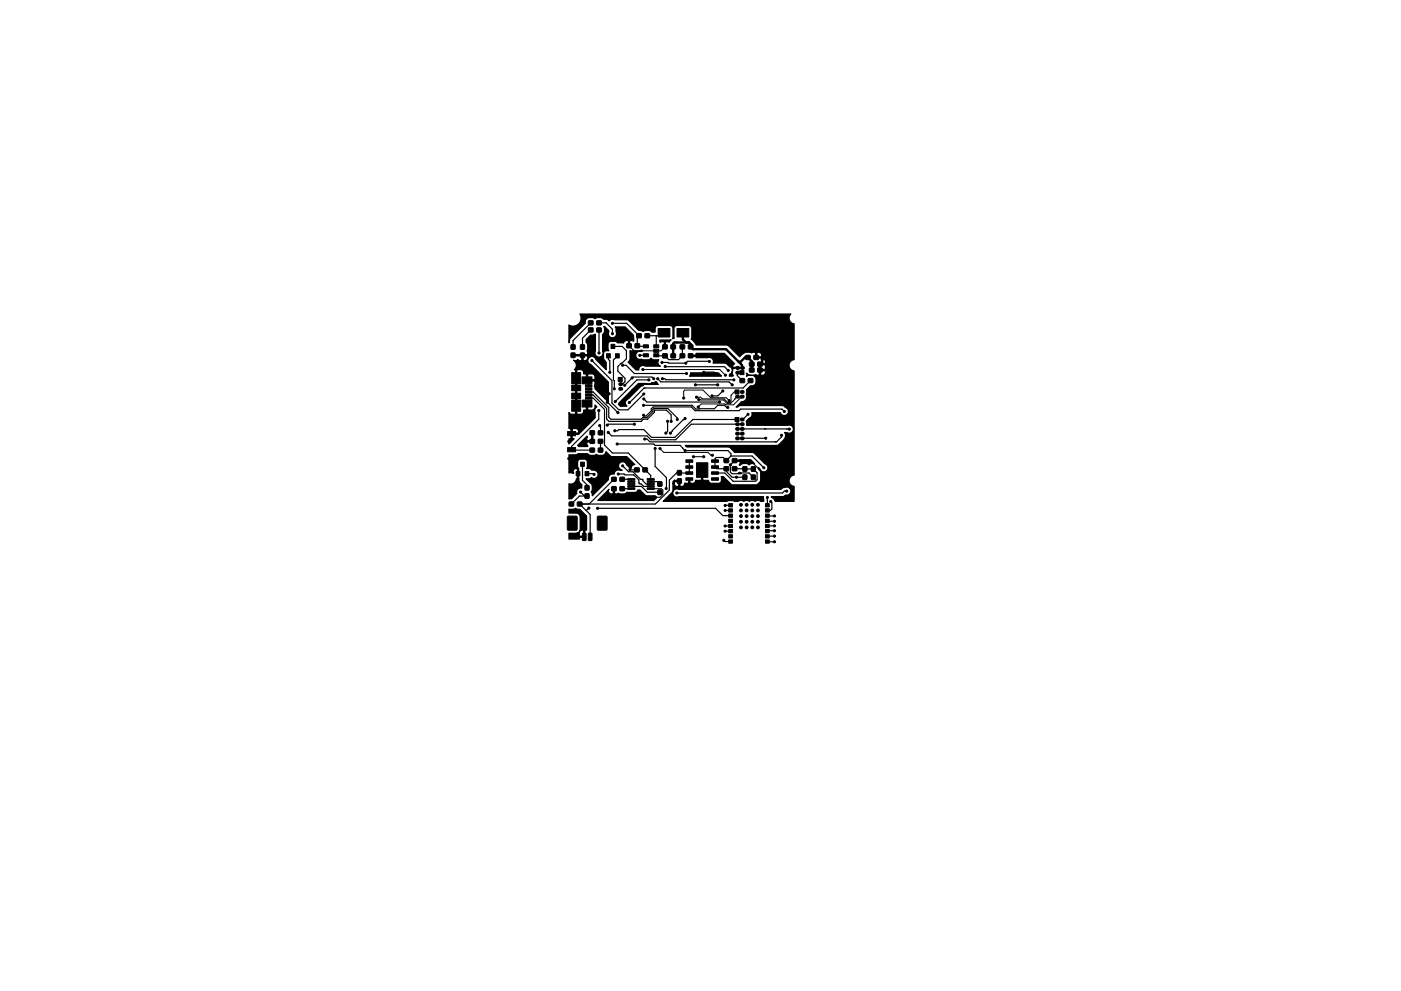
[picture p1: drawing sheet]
<svg xmlns="http://www.w3.org/2000/svg" width="297mm" height="210mm" viewBox="0 0 297 210" stroke-linecap="round" stroke-linejoin="round" font-family="sans-serif">
<g fill="#000" stroke="#000" stroke-width=".21">
<path d="M121.1 74.9h.8v.9h-.8zM121.1 73.2h.8v.9h-.8zM123.1 73.2h.8v.9h-.8zM123.1 74.9h.8v.9h-.8zM124.8 68.1h.9v.8h-.9zM124.8 69.6h.9v.8h-.9zM126.5 68.1h.9l.1 .8h-.9zM126.5 69.6h.9l.1 .8h-.9zM128.6 75h.8v.9h-.8zM129.5 73h.8v.9h-.8zM130.5 75h.8v.9h-.8zM132.9 73l.9-.1v.8l-.9 .1z"/>
<path d="M134.7 73l.9-.1v.8l-.9 .1zM135 70.8h.9l.1 .8h-1zM136.4 73.2h1.1v.6h-1.1zM136.4 75.1h1.1v.6h-1.1zM136.8 70.8h.9v.8h-.9zM138.6 75.1h1.1v.6h-1.1zM138.6 74.1h1.1v.7h-1.1zM138.6 73.2h1.1v.6h-1.1zM140.5 73.2h.9l.1 .8h-1zM140.5 75.1h.9l.1 .8h-1zM139.5 69.7h2.5v1.8h-2.5zM142.3 73.2h.9v.8h-.9z"/>
<path d="M142.3 75.1h.9v.8h-.9zM144.2 73.2h.9v.8h-.9zM144.2 75.1h.9l.1 .8h-1zM143.5 69.7h2.5v1.8h-2.5zM146 73.2h.9v.8h-.9zM146 75.1h.9v.8h-.9zM156.9 78.6h.8v.9h-.8zM158.1 75.4h.9v.8l-.9 .1zM158.9 78.1h.9l.1 .8h-1zM158.9 76.9l.9-.1 .1 .8-1 .1zM159.9 75.4h.9v.8l-.9 .1zM160.7 78.1h.9v.8h-.9z"/>
<path d="M160.7 76.9l.9-.1v.8l-.9 .1zM120.3 91.6h1.7v.9h-1.7zM120.3 95h1.7v.9h-1.7zM121.2 84.9h1.9v2.4h-1.9zM121.2 79.1h1.9v2.3h-1.9zM121.2 83.4h1.9v1.2h-1.9zM121.2 81.7h1.9v1.2h-1.9zM123.1 98h.8v.9h-.8zM124.1 84.2h1.4v.5h-1.4zM124.1 83.6h1.4v.4h-1.4zM124.1 82.9h1.4v.5h-1.4zM124.1 82.3h1.4v.4h-1.4z"/>
<path d="M124.1 81.6h1.4v.5h-1.4zM123.4 84.9h2.1v1.5h-2.1zM123.4 80h2.1v1.4h-2.1zM125.1 95.1h.9v.8h-.9zM125.1 91.4h.9v.8h-.9zM125.1 93.2h.9v.8l-.9 .1zM126.9 95.1h.9v.8h-.9zM126.9 91.4h.9v.8h-.9zM126.9 93.2h.9v.8l-.9 .1zM131.1 80.1h.8v.8h-.8zM134.6 99.3h.9v.8h-.9zM136.3 99.3h.9l.1 .8h-1z"/>
<path d="M143.6 99.9h.9l-.1 .9-.8-.1zM145.4 97.6h1.5v.5h-1.5zM145.4 98.8h1.5v.6h-1.5zM147.7 98.2h2.4v3.1h-2.4zM150.9 98.8h1.4v.6h-1.4zM150.9 97.6h1.4v.5h-1.4zM153.5 99h.9l.1 .8-.9 .1zM153.5 97.3h.9l.1 .8h-.9zM155.8 88.6h.9v.8h-.9zM155.8 82.7h.9v.9h-.9zM155.3 99h.9v.8l-.9 .1zM155.3 97.3h.9v.8h-.9z"/>
<path d="M156.9 80.3h.9v.8l-.9 .1zM157.5 99l.8 .1v.9l-.8-.1zM158.7 80.3h.9v.8l-.9 .1zM159.3 99.1h.8v.9l-.8-.1zM120.7 106.5h.9v.8l-.9 .1zM120.3 109.6l1.8-.1 .2 .1v2.9l-2-.1zM122.2 100h.7v.9h-.7zM122.4 106.5h.9l.1 .8-.9 .1zM123.5 113.2l.6-.1 .2 .1v1.3l-.1 .2-.7-.1zM124.1 103l.8 .1-.1 .9-.8-.1zM124.1 104.8h.8l-.1 .9h-.8zM124.1 100h.7v.9h-.7z"/>
<path d="M124.8 113.2l.5-.1 .2 .1v1.3l-.1 .2-.7-.1zM126.7 109.6l1.8-.1 .2 .1-.1 2.9-1.9-.1zM129.7 101.3h.9v.8h-.9zM129.7 103.3h.9v.8h-.9zM131.5 101.3h.8l.1 .8h-.9zM131.5 103.3h.8l.1 .8h-.9zM133.1 101.5h1.5v.4h-1.5zM133.1 102h1.5v.3h-1.5zM133.1 102.5h1.5v.3h-1.5zM133.1 103h1.5v.4h-1.5zM133.1 103.5h1.5v.3h-1.5zM137.2 103.5h1.5v.3h-1.5z"/>
<path d="M137.2 103h1.5v.4h-1.5zM137.2 102.5h1.5v.3h-1.5zM137.2 102h1.5v.3h-1.5zM137.2 101.5h1.5v.4h-1.5zM139.5 102.2l.8 .1v.9l-.8-.1zM139.5 104h.8v.9h-.8zM143.6 101.6h.9l-.1 .9h-.8zM145.4 100.1h1.5v.5h-1.5zM145.4 101.4h1.5v.5h-1.5zM150.9 101.4h1.4v.5h-1.4zM150.9 100.1h1.4v.5h-1.4zM154.5 106.9h.8v.6h-.8z"/>
<path d="M154.5 108h.8v.6h-.8zM154.5 109.1h.8v.6h-.8zM154.5 110.1h.8v.7h-.8zM154.5 111.2h.8v.7h-.8zM154.5 112.3h.8v.7h-.8zM154.5 113.4h.8v.7h-.8zM154.5 114.5h.8v.7h-.8zM157.5 100.8h.8v.9h-.8zM159.3 100.8h.8v.9h-.8zM162.3 114.5h.8v.7h-.8zM162.3 113.4h.8v.7h-.8zM162.3 112.3h.8v.7h-.8z"/>
<path d="M162.3 111.2h.8v.7h-.8zM162.3 110.1h.8v.7h-.8zM162.3 109.1h.8v.6h-.8zM162.3 108h.8v.6h-.8zM162.3 106.9h.8v.6h-.8z"/>
<circle cx="125.5" cy="76.5" r=".22"/>
<circle cx="127" cy="74.9" r=".22"/>
<circle cx="129.3" cy="79" r=".22"/>
<circle cx="129.8" cy="68.6" r=".22"/>
<circle cx="129.9" cy="70.8" r=".22"/>
<circle cx="132" cy="77.5" r=".23"/>
<circle cx="134.8" cy="76.5" r=".23"/>
<circle cx="135.6" cy="75.4" r=".23"/>
<circle cx="136.3" cy="78.4" r=".23"/>
<circle cx="140.3" cy="76.9" r=".22"/>
<circle cx="141" cy="77.7" r=".23"/>
<circle cx="145.4" cy="77" r=".23"/>
<circle cx="145.5" cy="79.2" r=".22"/>
<circle cx="149.2" cy="79" r=".22"/>
<circle cx="150.4" cy="76.7" r=".23"/>
<circle cx="151.6" cy="79.2" r=".22"/>
<circle cx="153.8" cy="79.6" r=".22"/>
<circle cx="154.4" cy="78.6" r=".22"/>
<circle cx="161.6" cy="76.2" r=".22"/>
<circle cx="166.7" cy="67.4" r=".23"/>
<circle cx="120.6" cy="93.6" r=".22"/>
<circle cx="120.6" cy="97.3" r=".22"/>
<circle cx="123.2" cy="91.1" r=".22"/>
<circle cx="123.5" cy="93.8" r=".23"/>
<circle cx="126.9" cy="87.1" r=".23"/>
<circle cx="127.1" cy="90.3" r=".22"/>
<circle cx="128.7" cy="85.3" r=".22"/>
<circle cx="128.8" cy="90.2" r=".23"/>
<circle cx="128.9" cy="91.7" r=".23"/>
<circle cx="129.2" cy="83.5" r=".22"/>
<circle cx="130.2" cy="82.5" r=".23"/>
<circle cx="130.3" cy="91.4" r=".23"/>
<circle cx="130.4" cy="85.2" r=".23"/>
<circle cx="130.9" cy="94.2" r=".22"/>
<circle cx="131" cy="87.5" r=".23"/>
<circle cx="131.7" cy="86" r=".22"/>
<circle cx="132" cy="98.8" r=".22"/>
<circle cx="132" cy="97.4" r=".22"/>
<circle cx="132.5" cy="81.7" r=".22"/>
<circle cx="133.4" cy="85.4" r=".23"/>
<circle cx="133.5" cy="99.6" r=".22"/>
<circle cx="134" cy="80.2" r=".23"/>
<circle cx="134.2" cy="82.7" r=".22"/>
<circle cx="134.5" cy="90" r=".22"/>
<circle cx="136.2" cy="81.7" r=".23"/>
<circle cx="136.4" cy="86" r=".22"/>
<circle cx="136.4" cy="88.1" r=".23"/>
<circle cx="136.5" cy="83.6" r=".22"/>
<circle cx="136.5" cy="84.6" r=".22"/>
<circle cx="136.7" cy="93.1" r=".23"/>
<circle cx="137.5" cy="80.6" r=".22"/>
<circle cx="138.6" cy="80.3" r=".22"/>
<circle cx="138.9" cy="95.1" r=".22"/>
<circle cx="139" cy="81.1" r=".23"/>
<circle cx="139.4" cy="80.3" r=".22"/>
<circle cx="139.9" cy="95.2" r=".22"/>
<circle cx="140.4" cy="80.3" r=".22"/>
<circle cx="141.2" cy="91.9" r=".22"/>
<circle cx="141.5" cy="89.4" r=".23"/>
<circle cx="142.1" cy="91.9" r=".22"/>
<circle cx="142.3" cy="89.4" r=".23"/>
<circle cx="143.6" cy="89" r=".22"/>
<circle cx="144.9" cy="84.4" r=".23"/>
<circle cx="145.3" cy="95.6" r=".22"/>
<circle cx="145.3" cy="88.8" r=".22"/>
<circle cx="147" cy="96.9" r=".23"/>
<circle cx="147.4" cy="81.6" r=".22"/>
<circle cx="147.7" cy="84.3" r=".22"/>
<circle cx="148" cy="86.3" r=".22"/>
<circle cx="148.1" cy="84.8" r=".22"/>
<circle cx="149.2" cy="96.9" r=".22"/>
<circle cx="151" cy="84" r=".22"/>
<circle cx="151" cy="96.6" r=".22"/>
<circle cx="152.1" cy="81.6" r=".22"/>
<circle cx="152.5" cy="85.3" r=".22"/>
<circle cx="153.2" cy="82.9" r=".22"/>
<circle cx="154.3" cy="86.4" r=".23"/>
<circle cx="154.6" cy="85" r=".22"/>
<circle cx="154.8" cy="98.6" r=".22"/>
<circle cx="155.2" cy="81.6" r=".22"/>
<circle cx="155.6" cy="80.6" r=".22"/>
<circle cx="158.6" cy="87.9" r=".23"/>
<circle cx="162" cy="99.2" r=".22"/>
<circle cx="162.3" cy="93" r=".23"/>
<circle cx="165.7" cy="92.3" r=".22"/>
<circle cx="166.3" cy="87.3" r=".22"/>
<circle cx="167.3" cy="91" r=".23"/>
<circle cx="121.1" cy="108.3" r=".23"/>
<circle cx="121.2" cy="105.4" r=".22"/>
<circle cx="123.1" cy="104.4" r=".22"/>
<circle cx="124.9" cy="107.8" r=".22"/>
<circle cx="125.9" cy="100.6" r=".22"/>
<circle cx="126.7" cy="107.8" r=".23"/>
<circle cx="131.1" cy="100.6" r=".22"/>
<circle cx="138.6" cy="105.5" r=".22"/>
<circle cx="141.2" cy="103.6" r=".22"/>
<circle cx="143.5" cy="104.6" r=".22"/>
<circle cx="147.3" cy="103.2" r=".22"/>
<circle cx="153.5" cy="114.6" r=".22"/>
<circle cx="153.7" cy="112.7" r=".22"/>
<circle cx="153.7" cy="111.6" r=".23"/>
<circle cx="153.7" cy="108.3" r=".22"/>
<circle cx="153.7" cy="107.2" r=".23"/>
<circle cx="156.2" cy="101.2" r=".23"/>
<circle cx="157.1" cy="107.1" r=".3"/>
<circle cx="157.1" cy="108.3" r=".3"/>
<circle cx="157.1" cy="111.9" r=".3"/>
<circle cx="157.1" cy="110.7" r=".3"/>
<circle cx="157.1" cy="109.5" r=".3"/>
<circle cx="158.3" cy="111.9" r=".3"/>
<circle cx="158.3" cy="110.7" r=".3"/>
<circle cx="158.3" cy="108.3" r=".3"/>
<circle cx="158.3" cy="107.1" r=".3"/>
<circle cx="158.3" cy="109.5" r=".3"/>
<circle cx="159.5" cy="111.9" r=".3"/>
<circle cx="159.5" cy="108.3" r=".3"/>
<circle cx="159.5" cy="107.1" r=".3"/>
<circle cx="159.5" cy="110.7" r=".3"/>
<circle cx="159.5" cy="109.5" r=".3"/>
<circle cx="160.7" cy="111.9" r=".3"/>
<circle cx="160.7" cy="109.5" r=".3"/>
<circle cx="160.7" cy="107.1" r=".3"/>
<circle cx="160.7" cy="110.7" r=".3"/>
<circle cx="160.7" cy="108.3" r=".3"/>
<circle cx="162.6" cy="101.7" r=".22"/>
<circle cx="162.7" cy="105.5" r=".23"/>
<circle cx="163.4" cy="106.4" r=".22"/>
<circle cx="164.2" cy="109.5" r=".22"/>
<circle cx="164.2" cy="113.7" r=".22"/>
<circle cx="164.2" cy="111.6" r=".22"/>
<circle cx="164.2" cy="110.6" r=".22"/>
<circle cx="164.2" cy="112.6" r=".22"/>
<circle cx="164.2" cy="114.9" r=".22"/>
<circle cx="166.8" cy="104.2" r=".23"/>
</g>
<g fill="#000">
<circle cx="156.3" cy="79.1" r=".43"/>
<circle cx="156.3" cy="78.1" r=".43"/>
<circle cx="157.3" cy="78.1" r=".43"/>
<circle cx="131.5" cy="82.5" r=".43"/>
<circle cx="131.5" cy="81.5" r=".43"/>
<circle cx="156.3" cy="93" r=".43"/>
<circle cx="156.3" cy="92" r=".43"/>
<circle cx="156.3" cy="91" r=".43"/>
<circle cx="156.3" cy="84.2" r=".43"/>
<circle cx="156.3" cy="90" r=".43"/>
<circle cx="157.3" cy="92" r=".43"/>
<circle cx="157.3" cy="91" r=".43"/>
<circle cx="157.3" cy="83.2" r=".43"/>
<circle cx="157.3" cy="93" r=".43"/>
<circle cx="157.3" cy="89" r=".43"/>
<circle cx="157.3" cy="84.2" r=".43"/>
<circle cx="157.3" cy="90" r=".43"/>
</g>
<g fill="none" stroke="#000" stroke-width=".25">
<path d="M125.2 68.5l-3.7 3.7v1.4M125.2 70l-1.7 1.7v1.9M125.5 76.5l4.3 4.2v4.8l1.4 1.4h1.9l3.4-3.3M127 68.5h1.5l1.3 1.3v1M127 70v4.9M129 75.5v.8l.3 .3v2.4M129.9 68.6h3l2.6 2.6-.4 .4v1.8l.1 .1h1.7M129.9 73.5h2l.9 .9v1.7l-1.8 1.6v1l1.5 1.5v.8l-.5 .5h-.5M130.9 75.5l-.8 .9v4.2l.1 .2v1.7M132 77.5h.8l1.7 1.7h11M136.9 75.4h-1.3M139.1 71.3v2.2"/>
<path d="M140.1 71l-.2 .2h-2.7M141 77.8h12.6l.8 .8M144.7 73.6v1.9l-.8 .8h-2.1l-.8-.8h-1.7l-.2-.1M145.5 79.2h.1M149.2 79l2.1-.1 .3 .3M150.3 76.6h-4.5l-.4 .4h-3.6l-.2-.1h-1.3M156.3 79.1v.6l1.1 1M120.6 97.3l1.9 1.9v1.3M123.5 98.5v3.4l1 1v.6M124.5 80.7l.3 .4v.8M124.8 84.5h1l2.4 2.4v7.5l1.6 1.7h3.4l4.8 4.8v1.3h1.4l.5 .5M124.8 83.2h1l3.3 3.3v2l.4 .4h6.4l.4-.3h.8l1.3-1.3v-.4l.2-.2h3l2 2v.3"/>
<path d="M124.8 83.8h1l2.8 2.9v2.2l.5 .5h6.9l.4-.5h.9l1.5-1.4v-.5h2.5l1 1v1.4M125.6 93.6h-1.8l-.3 .2M126.9 87.1h.1M126.9 87.1v1.8l-5.7 5.8 .1 .8h4.3M127.2 90.3l.1 .2v1.3M127.3 93.6v1.9M128.8 85.3l2.2 2.2M128.9 91.7l.8 .8h7.5l.8 .8h5.2M130.8 94.2h7.8l.3 .3h5.3l1 1.1h9.1l.7 .6v.5l-1.1 1.1M131 87.5h.1M132 98.8l1.3 1.3h.9l1.6 1.6h.5v.3l.7 .7h1M133.5 99.6l1.5 .1"/>
<path d="M134.2 82.7l.7 .1M134.5 90h-5.6l-.1 .2M136.2 81.7l-.3 .1-3.9 3.9M136.4 86h10.3l.8 .8 4-.1 .7-.7h1.4l.4 .4h.3M136.5 84.6l.7 .7h15.4M136.6 82.3h.1M136.6 82.3l-3.1 3.1M137.5 80.6h.1M137.5 80.6h-2.5l-4.6 4.6M138.6 80.3l-.4-.3h-4l-1.7 1.7M138.9 95.1v3.8l2.4 2.4v2.2M139.5 80.3l.6 .7h14.5l.6 .6"/>
<path d="M140.4 80.3h.5l.3 .3h14.4M141.2 91.9h.1M141.5 89.4v2.1l-.3 .4M143.2 93.3h.1M145.2 88.8l-3.1 3.1M146.1 97.8v2.6l-2.6-.1-1.6 1.6v2.1l-2.9 2.9h-16.1l2.2 2.3v4.7M146.6 86.3l.8 .8h9.3l.3-.3h8.8l.5 .5M146.6 86.3h.1M146.6 86.3h-8.1l-.4 .5v.4l-1.1 1.1h-.4l-.2-.2M147.5 81.6h4.7M152.2 81.6h.1M153.2 82.9l-1 1.1h-1.3"/>
<path d="M154 97.7l-.7-.6h-1.5l-.2 .2v1.8l.3 .3h2.1v.6l1.2 1.2h2.7M154.9 98.6h.1M154.9 98.6v1.5l.3 .4 3.6-.2 .9 1M154.9 98.6l.8-.9h3.4l3.5 3.5v.5M154.9 96.7h4.6l2.4 2.5M155.7 99.4l4 .1 .8 .8v1.5l-.3 .3h-4.8l-1.7-1.7h-2.1M156.3 90h-9.8l-3.3 3.3M156.3 89h-9.4l-3.8 3.8h-5l-1.6-1.7h-5.3l-.3 .3h-.6M157.3 91h10M157.3 93h5M157.4 92.9l-.1 .1M158.6 87.9l-1.1 1.1h-.2"/>
<path d="M159.1 80.7l-1.5 1.6h-21M165.7 92.3v.4l-1.1 1.1h-26.8l-.6-.7h-.5M166.3 87.3h.1M123.1 104.4l.8 .8M124.5 100.5h1.3l.1 .1M124.5 105.2h-1.7l-1.7 1.7M124.8 107.8l-.6 .5M126.7 107.8h25l1.6 1.6h1.6M130.2 101.7l-5.3 5.2M131.1 100.6l3.3 .1 1.1 1.1v.6M131.9 101.7h1.9l.1 .5M131.9 103.7h1.9"/>
<path d="M133.9 103.2h2.1l1.2 1.2h2.7M133.9 103.7h-.1M135.5 102.4l.2 .3h.3l.5 .5h1.5M135.5 102.4v.1M143.5 104.6h.1M153.5 114.6l.2 .3h1.2M153.7 111.6h.1M153.7 112.7h.1M153.7 112.7h1.2M153.7 111.6h1.2M153.8 108.3h.1M153.8 109.4h.1"/>
<path d="M153.8 108.3h1.1M154.9 107.2h-1.1M162.7 114.9h1.5M162.7 109.4l1.5 .1M162.7 110.5l1.5 .1M162.7 105.5v1.7M162.8 112.6h1.4M162.8 112.5l-.1 .2M163.4 106.4l.2 .2v1.4l-.3 .3h-.6M164.2 111.6h-1.5M164.2 113.7l-1.5 .1M166.8 104.2h-.5l-.4 .4h-22.4"/>
</g>
<path d="M142.7 75.5v-2.6l.3-.2h3.1l.3 .3v.6l.5 .5h7l3.4 3.4v.6M144.8 70.6v1.4l.7 .7M156.6 76.7h.4l.9-.9h.7l.8 .8v1.9M161.6 76.2v.6l-.5 .5" fill="none" stroke="#000" stroke-width=".5"/>
<g fill="none" stroke="#000" stroke-width=".21">
<path d="M133.4 73.4l1 1h5.7l.9-.8M136.3 78.4h16.3l1.2 1.1M139.9 95.2h.1M139.9 95.2l.8 .8h9.4l.6 .6h.3M144.9 84.4v-1.4l.3-.2h3.8l1.7 1.6h3.3l.6 .5M147 96.9h2.2M147.7 84.3h.1M148 86.3h.1M149.2 96.9h.1M156.3 83.2h-.6l-.7 .7v1.3l-.2 .2h-.5l-.8-.8h-4.6l-.3-.3h-.9M156.3 84.2l-1.4 1.4h-.7l-.8-.7-5.3-.1M157.3 84.2l-1.8 1.7h-1.6l-.2-.2h-5l-.7 .6"/>
<path d="M138 103.7h2.2l.4 .3v.9l-.7 .6h-1.4"/>
</g>
<g fill="#000" stroke="#000" stroke-width=".25">
<path d="M124.3 72.1l.9-1 1-.1v3.5a.86 .86 0 0 0 .8 1.3 .86 .86 0 0 0 .8-1.3v-3.5a1.32 1.32 0 0 0 .2-1.7h.2l.9 .9v.2a.86 .86 0 0 0 .8 1.3 .86 .86 0 0 0 .7-1.3v-.7l-.2-.3h2.1l1.8 1.7 .1 1.3-.7-.2-.2 .2v1.1h-.3v-1.1a.62 .62 0 0 0-1 .4l-1.3-.1-.4-.3-1.2 .1-.3 .2-.1 .3v1.1l.2 .3h-.5a.64 .64 0 0 0-.6 .6v1.2l.5 .7v1.6l-2.2-2.2a.87 .87 0 0 0-1.4-.4 .87 .87 0 0 0 .4 1.4l3.7 3.8v4.2l-2.9-2.8-.1-.6 .1-.3v-.6l-.1-.2h-1.7v-1.3h.3v1.1h1.4l.1-.2v-.4a.64 .64 0 0 0-.6-.7l-1.2 .2-.1-.2h-.5v-.2a.64 .64 0 0 0-.6-.7h-.7l-.1 .2v9.1l.1 .2h.8a.71 .71 0 0 0 .5-.9h.5l.1-.2v-1.3h.3v1.3l.1 .2 1.2-.1 .2-.4v-.6l.4 .4a.86 .86 0 0 0-.3 1.2v1.1l-3.6 3.6-1.3-.1v.8l.4 .2-1.1 1.1v-1.1l.5-.2v-1.8h.2v.8h1.2l.2-.2a.66 .66 0 0 0-.7-.8h-.5l-.2 .2-.7-.2v-3.4l.5 .4h.8l.1-.2v-9.1l-.2-.2 .1-.1a1.34 1.34 0 0 0-.3-1.9l.4 .1a.68 .68 0 0 1 .9 0l.5-.1v-.9h.2v.9a.6 .6 0 0 0 .9-.1 .6 .6 0 0 0 0-.8h-3.1v-.3h3.1l.1-.1-.2-.7 .2-.3v-.9l-.3-.6zM133.6 74.4l.3 .1a.74 .74 0 0 1 .9 0h.8l.4-.2 .3 .1-.2 .1a.92 .92 0 0 0-1.3 .9 .92 .92 0 0 0 1.3 .8l1.5 .1 .4-.3 .5 .3h1.2a.86 .86 0 0 0 .3 1.4h-3.2a.86 .86 0 0 0-.9 0 .86 .86 0 0 0-.5 .8h-.6l-1.6-1.6 .4-.6zM139.9 72.1h2.4l-.4 .5-.6-.1-.2 .1v1.1h-.3l.1-1.1-.4-.1-.5 .1h-.1zM146.4 79.1h5.9l.7 .7h-6.8zM146.3 75.4h1.1l.2-.4h6l2.2 2.2-.4 .3-.1 .3 .1 .1h.9l-.9 .3-.1 .2 .1 .2a1.06 1.06 0 0 0 .1 1.1l-.9 .1 .1-.3a.93 .93 0 0 0 .6-.9 .93 .93 0 0 0-.7-.8l-.9-.8h-2.5a.86 .86 0 0 0-.2-.9 .86 .86 0 0 0-.9-.2h-2.5l-.2-.3h-1.1zM157.4 79.1v.1zM123 66.6h44.7l-.1 .1a1.2 1.2 0 0 0 .8 2v7.6h-.2a1.2 1.2 0 0 0-.9 1.3 1.2 1.2 0 0 0 1.1 1.1v22.1h-.2a1.2 1.2 0 0 0-.9 1.3 1.2 1.2 0 0 0 1.1 1.1v3.2h-4l-.3-.5-.5-.3-.1-.2h2.4l.6-.3a.92 .92 0 0 0 1.2-1 .92 .92 0 0 0-1.4-.7l-.7 .4h-21.7a.86 .86 0 0 0-1.3 .8 .86 .86 0 0 0 1.3 .8h18v1h-.6l-.5-.2-.7 .2a.97 .97 0 0 0-1.2 0 .95 .95 0 0 0-1.2 0l-.5-.2-.7 .2-1.2-.2h-.9l-.3 .2h-13.5l2-2 .1-1.8h.2a.6 .6 0 0 0 .4 .5 .6 .6 0 0 0 .6 0v-.9h-.8l-.2 .4h-.2v-.4l.3-.4 1.2 .1v1.2a.61 .61 0 0 0 .7 0 .61 .61 0 0 0 .3-.6h.7l.1-.1v-.9h.3v.9a.77 .77 0 0 0 1.2-.3v-.2h1.1l.1-.1v-2.2h.3v2.2l.2 .1h1l.1 .4 .4 .2h1.6a.64 .64 0 0 0 .7-.6l-.1-.8h.5l1.5 1.5 .4 .3h5l.4-.3 .6-.7v-1.7l-.5-.7v-.3l.3 .3a.86 .86 0 0 0 1.5 .4 .86 .86 0 0 0-.4-1.5l-2.2-2.2-.4-.2h-3.9l-.8-.9-.4-.3h-8.8l-.4-.3h19.5l1.5-1.4 .3-.8-.3-.5h.3a1.08 1.08 0 0 0 1.6-.8 1.06 1.06 0 0 0-1.4-.8h-8.5l-.1-.7 .6-.8a.86 .86 0 0 0 .6-1.1h6.1v.1a.86 .86 0 0 0 1.5 .1 .86 .86 0 0 0-.5-1.3l-.7-.5h-8.8l-.6 .4h-.3l1.1-1.2a1.06 1.06 0 0 0 1-1.5l.1-.4-.1-.6 .9-.8a1.15 1.15 0 0 0 1.2-.7 1.15 1.15 0 0 0-.3-1.3l-.6-.3-.7 .1-.5 .2 .2-.6-.2-.1 .7 .4h.8a.74 .74 0 0 1 .9 0l.4-.1v-.9h.3v.9l.1 .1a.63 .63 0 0 0 .7-.2 .63 .63 0 0 0 0-.8h-1.1v-1.2h.3v1h.8l.2-.4v-.5l-.2-.1h-1.1v-.3h1.1a.62 .62 0 0 0 .1-.7 .62 .62 0 0 0-.7-.3l-.2-.1h-1.1v-1.1h.2v.8h.9l.2-.1a.65 .65 0 0 0-.3-.8 .65 .65 0 0 0-.8 .1l-.4-.2-.6 .2-.4-.2h-.9l-.6 .4-.7 .6-2.2-2.2-.5-.3h-6.5l-.4-.7-.7-.6 .2-.4v-1.8a.64 .64 0 0 0-.7-.6l-2.8 .1-.3 .5 .1 2.1-.5 .1 .2-.4v-1.8l-.2-.5-.5-.1h-2.5a.64 .64 0 0 0-.6 .6v.8h-.7l-.7-.4h-.7l-.4 .2-1-.2-2.3-2.2-2.8-.1a.86 .86 0 0 0-1.1 .3l-.4-.3-.8-.1-.5-.3h-1l-.4 .2-.4-.2h-.7a.94 .94 0 0 0-.9 1.2l-3.1 3.1-.4 1v-3.7a1.7 1.7 0 0 0 2.1-.3 1.7 1.7 0 0 0 .3-2.1zM124.4 92.5l.2 .2-.2 .7 .2 .1h.8v-1.8h.3v2.1h-1.1l-.2 .3 .3 .5-.1 .1h-2l-.1-.2zM120.6 96.5h1.6l.3-.2h2.1l.5 .3h.9l.4-.2 .5 .2h.7a.87 .87 0 0 0 .9-.8l1.2 1.1h3.2l1.7 1.7a.65 .65 0 0 0-.7 .7h-.3l-.8-.7a.86 .86 0 0 0-1.4-.4 .86 .86 0 0 0 .4 1.5l.1 .1h-.4a.86 .86 0 0 0-1.3 .8 .99 .99 0 0 0-1.2 1.2l-3.4 3.4-.3-.8 .3-.4-.1-1.1-1.2-1.3h.7l.4-.3a.88 .88 0 0 0 1.4-.5 .88 .88 0 0 0-1-1.1h-.4l-.4-.3h-.7l.2-.3v-1.1a.64 .64 0 0 0-.6-.6h-.8a.64 .64 0 0 0-.6 .6v1.1l.2 .4 .1 2.6 .2 .4a1 1 0 0 1 .3 1.1 .89 .89 0 0 0-1 1.1l-1.1 1.1-.6 .1v-3.3a1.29 1.29 0 0 0 1.7-1l.1-.2v-1.8a.55 .55 0 0 0-.7 0 .55 .55 0 0 0 0 .8h-1.1zM131.4 82.5l.2 .1zM134.9 99.5l.3 .1v.2l-.3-.1zM131.3 85.4l4.1-4h1.7a.86 .86 0 0 0 1.1-.3h.8l.6 .5h-3.3l-3 3a.86 .86 0 0 0-.7 .6 .86 .86 0 0 0 .3 .9l-1.4 .1-.4-.4z"/>
<path d="M155.6 97.6l3.5-.1 .9 .8-.7 .1-.5 .2a1.34 1.34 0 0 0-1.6-.1l-.5 .2 .2-.5-.2-.3h-1.1zM120.6 108h1l.4-.2 .9 .3 1.5 1.4v3l-.4 .1v1.4h-1l-.2 .4h-2.2v-1.3h2.2v.5l.2 .2h.7v-1.2a.56 .56 0 0 0-.6 0 .56 .56 0 0 0-.3 .5h-.4l.4-.2 .2-.5v-2.7a.89 .89 0 0 0-.9-.8h-1.5zM126.7 106.2l2.5-2.4a.6 .6 0 0 0 0 .8 .6 .6 0 0 0 .8 0v-1l.3-.1v1.1l.4 .2a.74 .74 0 0 1 .9 0h.8l.5-.4 1.8 .1 .4-.2 .1-.3h.5l1.2 1.1 2 .1 .4 .3-.7 .7zM156.5 100.4l.2-.2 .3 .2zM159.6 101.1h.2v.2h-.2z"/>
</g>
</svg>
